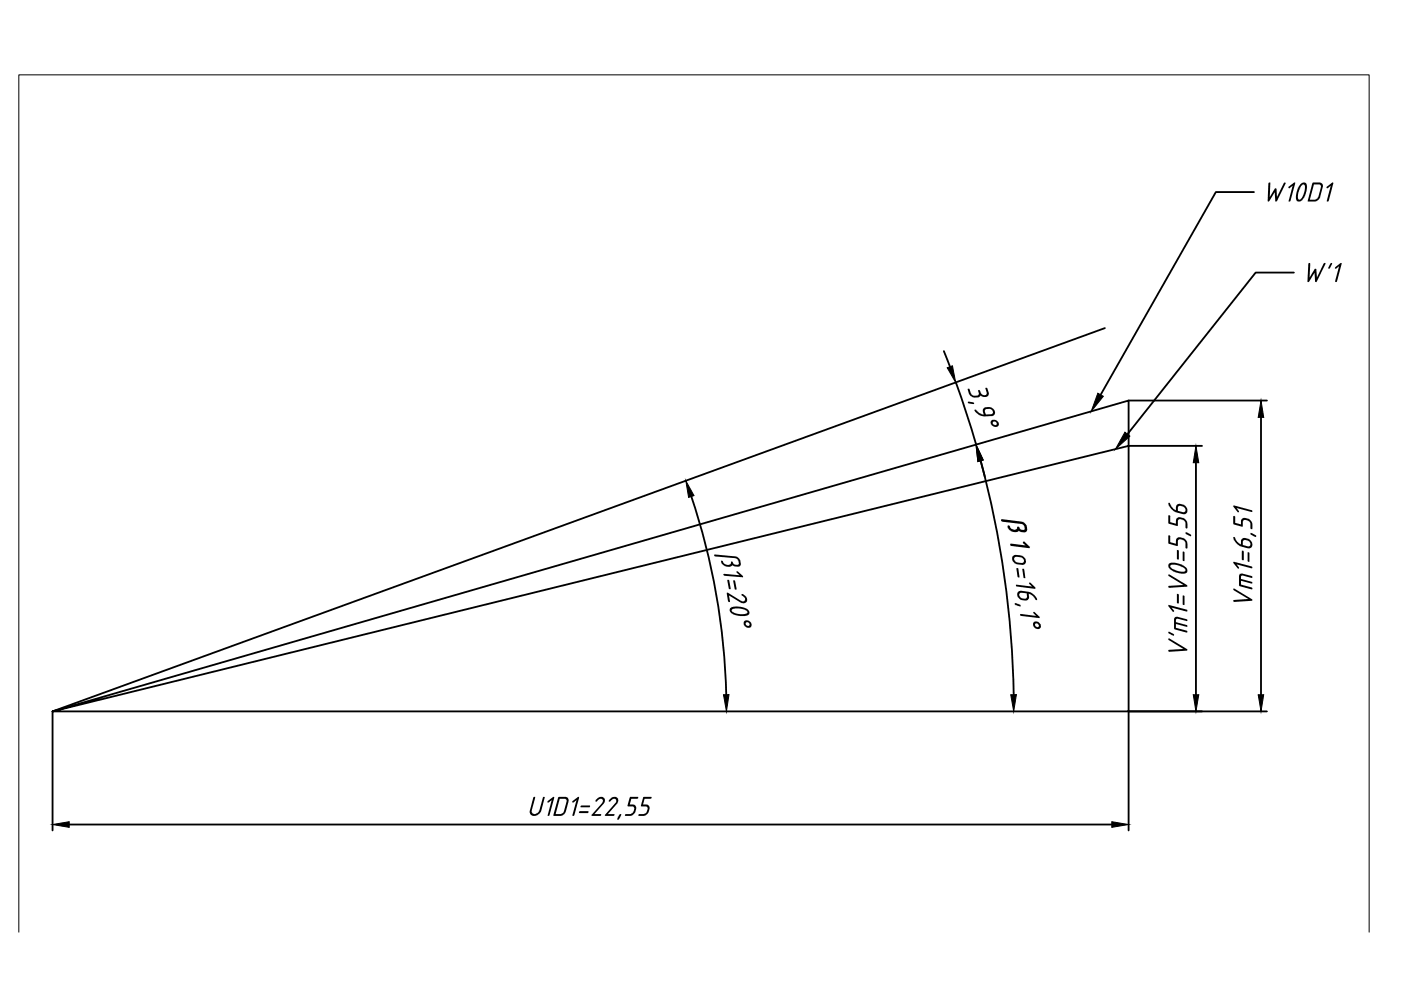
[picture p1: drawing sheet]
<svg xmlns="http://www.w3.org/2000/svg" width="420mm" height="297mm" viewBox="0 0 420 297" stroke-linecap="round" stroke-linejoin="round" font-family="sans-serif">
<!-- layer: 0 -->
<g fill="none" stroke="#000" stroke-width=".55">
<path d="M376.1 57.6h-11.5l-34.5 60.7M331.4 98.3l-315.6 114.9M388 81.7h-11.4l-38.5 48.4M283.1 105.2l1.8 4.7M286.7 114.6l3.2 9.3 2.8 9.4M338.5 120.1h41.5M358.7 138.7v69.5M360.5 133.6h-22l-322.7 79.6h322.7v-93.1l-322.7 93.1M378.2 125.1v83.1M207.3 148.8a202.1 202.1 0 0 1 10.5 59.4M295.3 142.9l-1.2-4.8a288.2 288.2 0 0 1 9.9 70.1M15.8 213.2v35.7"/>
<path d="M380 213.2h-41.5v35.7M20.8 247.1h312.6"/>
</g>
<g fill="#000" stroke="#000" stroke-width=".3">
<path d="M284.1 110.2l1.5-.6 1 5zM329.2 117.9l1.7 .9-3.6 4.5zM292.7 133.3l2.2 4.6-1.6 .4zM337.4 129.5l1.5 1.2-4.4 3.9zM358.7 133.6l.8 5.1h-1.6zM378.2 120.1l.8 5h-1.7zM205.7 144.1l2.4 4.4-1.6 .6zM217 208.2h1.6l-.7 5zM303.1 208.2h1.7l-.8 5zM357.9 208.2h1.6l-.8 5zM377.3 208.2h1.7l-.8 5zM15.8 247.1l5-.8v1.7z"/>
<path d="M333.4 246.3l5.1 .8-5.1 .9z"/>
</g>
<g fill="#000">
<path d="M380.5 54.8h.5l-.2 4.3 1.7-2.7 .3 .2 .2 2.5 2-4.3h.5l-2.8 5.6-.2-.1-.2-2.7-1.6 2.7h-.5zM386.5 56l1.5-1.3 .4 .1-1.6 5.6-.4-.2 1.3-4.5-1.1 .7-.2-.1zM397.9 56l1.6-1.3 .4 .1-1.6 5.6h-.4v-.2l1.2-4.5-1 .7-.3-.1zM399 79l.4-.2 .1 .3-.6 1.2a.3 .3 0 0 1-.5 .2 .3 .3 0 0 1 .1-.5zM400.4 80.2l1.6-1.3 .4 .1-1.6 5.5h-.4v-.3l1.2-4.4-1 .8zM392.4 79l.4-.2 .2 .2-.3 4.2 1.7-2.6 .4 .1 .1 2.5 2-4.2 .3-.2 .3 .2-2.8 5.5-.3-.1-.2-2.7-1.6 2.8-.5-.1zM290.2 116.6l.6 .1 .6 1.6 .6 .3h.9a.59 .59 0 0 0 .6-.9l-.2-.7 .3-.1 .2 .1 .3 .7a.89 .89 0 0 0 .9 .8 .89 .89 0 0 0 .9-.9l-.4-1.2 .3-.2 .3 .1 .4 1.3-.1 .9-.8 .5-.9-.1a.73 .73 0 0 0-1.2 .2l-1.4 .1-1-.5-.6-.8zM290.3 120.5l.5-.1a1.2 1.2 0 0 1 1.4 .6l-.5 .1a1.24 1.24 0 0 1-1.4-.6zM300.2 155.7l.3-.1 5.8 .7 .7 .3 .9 1 .1 1.4-.6 .6-1.4-.2a.77 .77 0 0 0-1.1 .1h-.9l-.9-.4-.9-1.1a.36 .36 0 0 1 .1-.5 .36 .36 0 0 1 .5 .2 1.24 1.24 0 0 0 .9 1 1.24 1.24 0 0 0 1.3-.4 .42 .42 0 0 1 .5-.5 .42 .42 0 0 1 .3 .6l.5 .4h.9l-.2-1.4-.5-.3-5.8-.7-.4-.2zM350.4 154.4l.6 .3v1.8l1.7 .5v-1.2l.5-.6 .7-.2 1.3 .4 .9 1.3-.1 1.7-.5-.3v-1.4l-.3-.6-1.1-.4a.63 .63 0 0 0-.9 .6l-.1 1.3-2.6-.7zM355.6 159.6h.4a1.2 1.2 0 0 1 1.2 1.1l-.5-.1a1.15 1.15 0 0 1-1.1-1zM369.9 151.6l5.5 1.3 .2 .5-4.7-1.1 .7 1-.3 .2-1.3-1.5z"/>
<path d="M369.9 154.7l.2-.1 .3 .3v1.8l1.8 .5v-1.2l.6-.7 .6-.1 1.3 .5 .9 1.2-.1 1.7-.5-.3-.2-1.8-.3-.3-.9-.3a.63 .63 0 0 0-.9 .6l-.1 1.4-2.6-.8zM375 159.8l.5 .1a1.2 1.2 0 0 1 1.2 1l-.6-.1a1.15 1.15 0 0 1-1.1-1zM214.2 166.3l6.5 .5 1 .6 .4 1.4a.81 .81 0 0 1-.9 1h-.7a.82 .82 0 0 0-1.2-.1l-1.4 .1-1.2-.6a.68 .68 0 0 1-.2-1.1l.3 .2a1.36 1.36 0 0 0 1.1 1 1.36 1.36 0 0 0 1.3-.6 .37 .37 0 0 1 .4-.4 .37 .37 0 0 1 .3 .6l.4 .3h1.1l.2-.2-.1-.8a1.11 1.11 0 0 0-1.1-.9l-5.9-.5zM217 172l4.8 .4-.9-.9 .2-.3 1.6 1.4 .2 .3-5.6-.3-.3-.2zM218 177.7l4.2 2.4a.77 .77 0 0 0 1.2-.2 .77 .77 0 0 0-.5-1.1l-.2-.2a.32 .32 0 0 1-.4-.2 .32 .32 0 0 1 .2-.4 .32 .32 0 0 1 .4 .2l.6 .4 .5 .9v.8l-.5 .4-.6 .1-.9-.2-3.4-2.1 .3 1.9-.3 .1-.3-.3zM303 163l4.6 .5-.7-.6a.33 .33 0 0 1-.1-.5 .33 .33 0 0 1 .6 .1l1.3 1.2v.6l-5.4-.6-.3-.2zM304.7 175.3l4.8 .5-.9-.9 .1-.3h.3l1.6 1.7-.3 .2-5.4-.7zM350.4 160.4l.6 .3v1.8l1.7 .5v-1.2l.5-.6 .7-.2 1.3 .5 .9 1.2-.1 1.7-.5-.3v-1.4l-.3-.6-1.1-.4a.63 .63 0 0 0-.9 .6l-.1 1.4-2.6-.8zM350.4 172.3l.3-.1 5.3 3.1 .1 .5-5.6 .3-.1-.3 .1-.2 4.4-.3-4.4-2.6zM369.9 168.4l5.4 1.4 .3 .5-4.7-1.1 .7 .9-.3 .3-1.3-1.5zM371.7 172.3l.5-.4h.5l2.8 .9v.4l-2.8-.7-.5 .3v.7l3.2 .9 .2 .2-.3 .3-3.1-.8v1.1l3.1 .9 .3 .3-.1 .3-3.8-1.1zM369.9 176.4h.3l5.2 3.2 .2 .4-5.6 .3-.2-.3 .2-.2 4.4-.3-4.4-2.5z"/>
<path d="M304.3 180.8h.6a1.17 1.17 0 0 1 1.2 .9h-.5a1.22 1.22 0 0 1-1.3-.8zM306 184.1l4.7 .5-.8-.9v-.3h.2l1.6 1.4 .1 .4-5.5-.6-.3-.2zM350.4 189.4l1.5 .6a.29 .29 0 0 1 .2 .4 .29 .29 0 0 1-.5 0 1.25 1.25 0 0 1-1.2-1zM350.4 181.4l5.4 1.3 .3 .4-.3 .2-4.5-1.2 .8 1-.3 .3-1.3-1.6zM352.3 185.1l.9-.2 2.8 .8v.5l-2.8-.7h-.4l-.1 .3v.7l3.2 .8 .2 .4-.3 .2-3.1-.9v1.2l3.1 .8 .3 .2-.1 .4-3.8-1-.1-3.1zM350.4 191.4h.3l5.3 3.1 .1 .4-5.6 .4-.1-.3 .1-.2 4.4-.3-4.4-2.6zM160 239l.4-.2 .1 .3-1.1 4.2 .3 .5 .5 .2 .7-.2 .7-.5 1.2-4.2 .2-.3 .4 .2-1.3 4.5-.9 .8-.8 .3-1.1-.3-.5-.8zM164.3 240.1l1.5-1.2h.4l-1.4 5.4-.2 .3-.4-.3 1.3-4.5-1.1 .8-.2-.1zM171.7 240.1l1.6-1.2 .4 .1-1.4 5.3-.3 .3-.3-.3 1.2-4.5-1.1 .8-.2-.2zM178.8 239.6l1.3-.8 .6 .1 .7 .6v.8l-.4 .6-2.7 3.1h1.9l.1 .4-.3 .2-2.5-.1v-.3l3-3.5a.78 .78 0 0 0 0-1.2 .78 .78 0 0 0-1.2 .3l-.1 .2a.35 .35 0 0 1-.4 .3 .35 .35 0 0 1-.3-.4 .35 .35 0 0 1 .3-.3zM182.8 239.7l.9-.8 .9-.1 .6 .4 .2 .8-.4 1-2.7 3h1.9v.5l-2.7 .1v-.4l3-3.5a.77 .77 0 0 0 0-1.2 .77 .77 0 0 0-1.1 .3l-.2 .2a.33 .33 0 0 1-.3 .3 .33 .33 0 0 1-.4-.2 .33 .33 0 0 1 .3-.4zM185.9 244.1a.34 .34 0 0 1 .4 .1 .34 .34 0 0 1-.2 .5l-.3 .6a.37 .37 0 0 1-.3 .4 .37 .37 0 0 1-.4-.2 .37 .37 0 0 1 .2-.5z"/>
<path d="M188.9 239h2.5l-.4 .4h-1.7l-.4 1.7 1.4 .2 .5 .5v.6l-.3 1.1-.7 .7-.7 .4-1.7-.2 .2-.4h1.3a1.21 1.21 0 0 0 1.1-.9l.2-.5a.63 .63 0 0 0-.7-.9l-1.3-.1zM192.9 239h2.5l-.4 .4h-1.7l-.5 1.7 1.5 .2 .4 .4 .1 .6-.3 1.1-.6 .8-.8 .4-1.7-.1 .3-.5h1.3a1.11 1.11 0 0 0 1-.9l.2-.5a.63 .63 0 0 0-.6-.9l-1.4-.1z"/>
<path d="M390.4 55.6l-.8 1.4-.4 2a.62 .62 0 0 0 .4 .9 .62 .62 0 0 0 .8-.6l.8-1.7 .1-1.3a.59 .59 0 0 0-.1-.9 .59 .59 0 0 0-.8 .2zM390 55.2l.8-.5 .7 .1 .4 .4 .1 1-.2 1.1-.7 1.9-.7 .9-.8 .3a1.38 1.38 0 0 1-.9-2.1l.5-1.8z"/>
<path d="M393.6 54.8h2.5l.6 .5v.7l-.8 3.1-.6 .8-.9 .5h-2.2zM394.1 55.3l-1.3 4.6h1.5l.9-.5 .9-3.3a.63 .63 0 0 0-.6-.8z"/>
<path d="M295.5 122.7l-.2 .6 .4 .9h1.5a.85 .85 0 0 0 .5-1.1 .85 .85 0 0 0-1.1-.5zM292.3 122.9l.4-.1 .9 1 1.4 .5-.3-1 .2-.8 .6-.4 1.3-.1 1.2 .7 .4 1.1-.3 .7-.6 .2-2.7 .1-1.4-.6-.9-.7z"/>
<path d="M297.8 126.5a.61 .61 0 0 0 .3 .9 .61 .61 0 0 0 .8-.5 .75 .75 0 0 0-1.1-.4zM297.3 126l1-.2 .7 .3 .5 .7-.1 .8-.6 .4-1.1-.3-.6-.8z"/>
<path d="M353.4 151.8l-.2 1.3 1.5 .4a.85 .85 0 0 0 .9-.8 .85 .85 0 0 0-.9-.9l-.8-.2zM350.4 150.8a1.08 1.08 0 0 1 .9 1l1.4 1.2v-1.2l.3-.5 .6-.3 1.3 .3 1 .8 .1 1.4-.4 .5-.7 .1-2.5-.7-1.5-1.3z"/>
<path d="M219.9 174l.3-.1 .3 .3 .4 2.3-.1 .2-.5-.2zM218.2 173.8l.5 .2 .4 2.4-.1 .2-.5-.2z"/>
<path d="M303.7 166.8l.7-.5 1.9 .2 1 .7 .4 .9-.1 .6-.2 .3-.7 .3-2.1-.3-1-1.1zM304.3 167a1.03 1.03 0 0 0 .9 1.6l1.1 .1a.85 .85 0 0 0 .8-.9 .85 .85 0 0 0-1-.8z"/>
<path d="M306.7 170.5l.4 .1 .3 2.7-.5-.2zM304.9 170.3h.3l.2 .2 .2 2.6-.4-.3z"/>
<path d="M305.8 177.8a1.04 1.04 0 0 0 .9 1.6l.5 .1a.63 .63 0 0 0 .8-.8l-.1-.9-1.5-.1zM305.3 177.4l1-.3 2.3 .3 1.1 .6 .9 .8a.62 .62 0 0 1 .2 1.1l-1-1.2-1.3-.8 .1 1.2-.4 .7-.4 .2-1.5-.2-.7-.4-.4-.7-.1-.9z"/>
<path d="M351.2 169.3a.78 .78 0 0 0-.1 .9 .78 .78 0 0 0 .7 .4l1.5 .6 1.3 .2a.64 .64 0 0 0 .9-.4 .64 .64 0 0 0-.5-.8l-1.9-.8zM350.6 168.9l.7-.2h1l1.8 .4 1.3 .7 .6 .7 .1 .5a1.38 1.38 0 0 1-2.1 .9l-1.3-.3-1.7-.9-.6-.9z"/>
<path d="M352.9 178.1l.3-.1 .3 .3v2.6l-.6-.3zM354.7 178.6l.5 .1v2.7l-.5-.3z"/>
<path d="M352.9 165l.3-.2 .3 .3v2.6l-.6-.3zM354.7 165.4l.5 .1v2.7l-.5-.2z"/>
<path d="M372.8 162.1l-.1 1.3 1.5 .3a.87 .87 0 0 0 .8-.8 .87 .87 0 0 0-.8-.9l-1-.2zM369.9 161a1.02 1.02 0 0 1 .9 1l1.4 1.2v-1.2l.2-.5 .6-.3 1.2 .3 1.1 .8 .3 .9-.1 .5-.2 .4-.6 .3-2.5-.6-1.6-1.1-.6-1.1z"/>
<path d="M372.4 165.2l.3-.1 .3 .3-.1 2.5-.5-.3zM374.2 165.7l.3-.2 .2 .2v2.7l-.5-.3z"/>
<path d="M219.6 182.7a.98 .98 0 0 0 1.1 1.2l2.6 .2a.59 .59 0 0 0 .7-.2 .59 .59 0 0 0 0-.7l-.6-.4-1.7-.4h-1.2zM218.9 182.4l1.2-.6 2.8 .2 1.5 .8 .4 .7-.1 .5-.5 .4-.9 .3-2.7-.3-1.5-.8-.3-.6z"/>
<path d="M223.8 186.6a.6 .6 0 0 0 .1 .9 .6 .6 0 0 0 .9-.4l-.4-.5zM223.2 186.2l.5-.3 .9 .2 .7 .8a1.01 1.01 0 0 1-.6 1.3 1.01 1.01 0 0 1-1.3-.5l-.4-.7z"/>
<path d="M310.6 186.9a.59 .59 0 0 0 .1 1 .59 .59 0 0 0 .8-.5l-.3-.5zM310.1 186.4l.7-.1 .6 .2 .6 .5 .1 .5a1.09 1.09 0 0 1-.9 1.1 1.09 1.09 0 0 1-1.2-.9l-.2-.8z"/>
<path d="M167.4 239l2.5-.1 .6 .6v.8l-.9 3.2-.6 .7-.8 .4h-2.1l-.1-.3zM167.9 239.4l-1.3 4.6h1.4a1.21 1.21 0 0 0 1.1-.9l.8-2.8a.6 .6 0 0 0-.6-.9z"/>
<path d="M174.2 241.5l2.6-.1 .2 .3-.2 .3h-2.6zM173.7 243.2l2.6-.1 .2 .3-.3 .3h-2.4z"/>
</g>
<path d="M5.6 279.4v-257h405v257" fill="none" stroke="#000" stroke-width=".3"/>
</svg>
